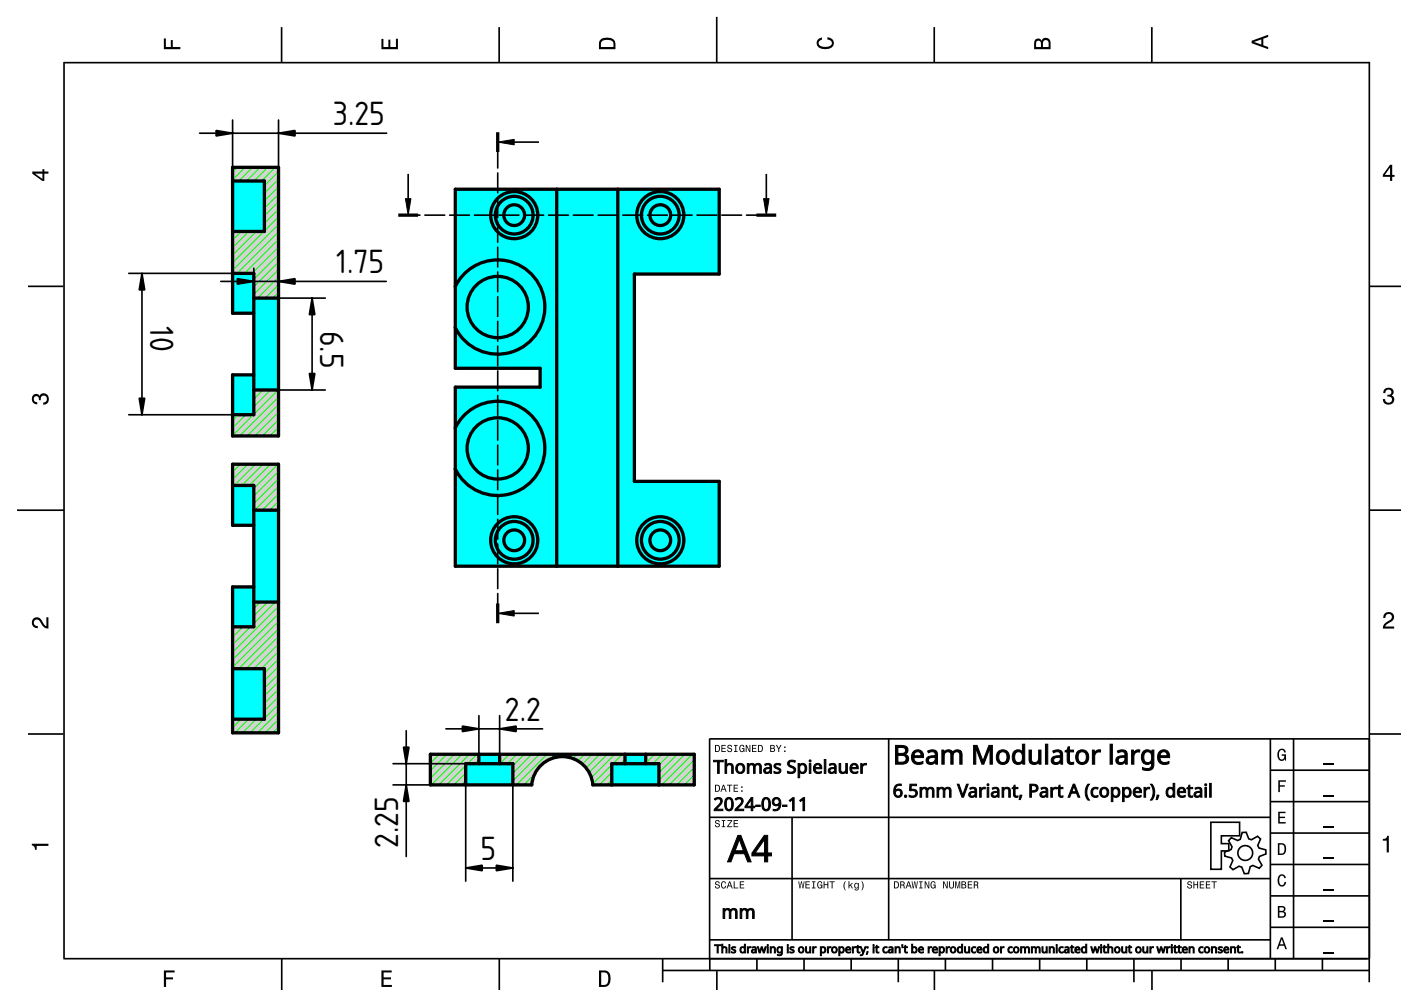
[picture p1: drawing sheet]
<svg xmlns="http://www.w3.org/2000/svg" width="297mm" height="210mm" viewBox="0 0 297 210" stroke-linecap="round" stroke-linejoin="round" font-family="sans-serif">
<defs><g id="words">
<g font-size="6.7">
<text x="70.6" y="26.5">3.25</text>
<text x="71.3" y="57.9">1.75</text>
<text x="31.8" y="69.2" transform="rotate(90 31.8 69.2)">10</text>
<text x="67.9" y="70.1" transform="rotate(90 67.9 70.1)">6.5</text>
<text x="107.1" y="152.8">2.2</text>
<text x="84.4" y="179.8" transform="rotate(-90 84.4 179.8)">2.25</text>
<text x="101.9" y="182.3">5</text>
</g>
</g></defs>
<g fill="none" stroke="#000" stroke-width=".35">
<path d="M13.6 13.3h276.8M13.6 13.1v190M59.7 5.7v7.6M105.8 5.7v7.6M152 3.6v9.7M198.1 5.7v7.6M244.2 5.7v7.6M290.3 13.1v195.2M5.9 60.7h7.5M290.4 60.7h6.7M3.6 108.2h10M290.4 108.2h6.7"/>
<path d="M5.9 155.6h7.5M150.4 156.7h140M150.4 156.7v46.6M188.4 156.6v42.7M269.3 156.6v46.7M274.3 156.6v46.7M290.4 155.6h6.7M150.4 173.3h119M167.9 173.3v26M269.3 176.6h21.1M269.3 170h21.1M269.3 163.3h21.1"/>
<path d="M150.4 199.3h119M150.4 186.3h119M250.4 186.3v13M269.3 196.6h21.1M269.3 189.9h21.1M269.3 183.3h21.1M13.4 203.3h277M59.7 203.3v6.7M105.9 203.3v6.7M140.5 205.8h149.9M140.5 203.3v5M150.5 203.3v2.5"/>
<path d="M152 205.9v4.1M160.5 203.3v2.5M170.5 203.3v2.5M180.5 203.3v2.5M190.5 203.3v5M198.1 205.7v4.3M200.4 203.3v2.5M210.4 203.3v2.5M220.4 203.3v2.5M230.4 203.3v2.5M240.4 203.3v5M244.2 205.7v4.3"/>
<path d="M250.4 203.3v2.5M260.4 203.3v2.5M270.4 203.3v2.5M280.4 203.3v2.5"/>
</g>
<g fill="#000">
<path d="M34.7 8.2h.5v1.8h1v-1.5h.4v1.5h1.6v.4h-3.5z" fill-rule="evenodd"/>
<path d="M80.9 8.3h.4v1.7h1v-1.6h.5v1.6h1.1v-1.8h.5v2.2h-3.5z" fill-rule="evenodd"/>
<path d="M127.4 8.3a2.19 2.19 0 0 0-.4 2.1h3.5v-1.1a1.42 1.42 0 0 0-1.8-1.3zM127.7 8.7a2.14 2.14 0 0 1 2.3 .2l.1 1.1h-2.7l.1-1.1z" fill-rule="evenodd"/>
<path d="M173.4 8.4l.9-.5v.5a.7 .7 0 0 0-.7 .5 .7 .7 0 0 0 .3 .8 1.69 1.69 0 0 0 2.5-.6 .9 .9 0 0 0-1-.7v-.5a1.24 1.24 0 0 1 1.4 1 1.24 1.24 0 0 1-1 1.4 2.22 2.22 0 0 1-2.5-.6l-.2-.6z" fill-rule="evenodd"/>
<path d="M219.5 8.4l-.3 .8v1.2h3.5v-1.3a.98 .98 0 0 0-.7-1.1 .98 .98 0 0 0-1.1 .6 .83 .83 0 0 0-1.4-.2zM219.8 8.8a.54 .54 0 0 1 .6-.1 .54 .54 0 0 1 .3 .6v.7h-1zM221.3 8.7a.62 .62 0 0 1 .7-.2 .62 .62 0 0 1 .3 .7v.8h-1.2z" fill-rule="evenodd"/>
<path d="M265.4 8.6v.6l3.5 1.2v-.4l-1.1-.4v-1.4l1.1-.4v-.4zM265.9 8.9l1.5-.5v1z" fill-rule="evenodd"/>
<path d="M6.8 36.4v.4l2.2 1.6h.4v-1.6h.9v-.4h-.9v-.5h-.4v.5zM7.4 36.8h1.6v1.1z" fill-rule="evenodd"/>
<path d="M294.7 34.9l-1.5 2.1v.5h1.5v.9h.5v-.9h.5v-.4h-.5v-2.2zM294.7 35.5v1.6h-1.1z" fill-rule="evenodd"/>
<path d="M7 83.8a.86 .86 0 0 1 1.4 .1 1.06 1.06 0 0 1 1.3-.5 1.06 1.06 0 0 1 .7 1.2 1.1 1.1 0 0 1-1.2 1.2v-.4a.71 .71 0 0 0 .7-1 .71 .71 0 0 0-1.2-.1l-.1 .6h-.4a.61 .61 0 0 0-.2-.8 .61 .61 0 0 0-.8 .2 .61 .61 0 0 0 .1 .8l.6 .2v.4a1.15 1.15 0 0 1-1.1-.6 1.15 1.15 0 0 1 .2-1.3z" fill-rule="evenodd"/>
<path d="M293.6 82.5a1.08 1.08 0 0 1 1.3-.2 1.08 1.08 0 0 1 .5 1.3l-.3 .2a1.06 1.06 0 0 1 .5 1.3 1.06 1.06 0 0 1-1.2 .7 1.1 1.1 0 0 1-1.2-1.2h.4a.71 .71 0 0 0 1 .8 .71 .71 0 0 0 .1-1.3h-.6v-.4a.61 .61 0 0 0 .8-.3 .61 .61 0 0 0-.2-.8 .61 .61 0 0 0-.8 .2l-.2 .5h-.4z" fill-rule="evenodd"/>
<path d="M7 131.2a1.22 1.22 0 0 1 2 .7l.4 .6 .4 .3v-1.9h.5v2.4a1.8 1.8 0 0 1-1.8-1.4 .71 .71 0 0 0-.8-.5 .71 .71 0 0 0-.5 .8 .71 .71 0 0 0 .8 .5v.5a1.18 1.18 0 0 1-1.2-.7 1.18 1.18 0 0 1 .2-1.3z" fill-rule="evenodd"/>
<path d="M293.6 130.1a1.18 1.18 0 0 1 1.9 .3 1.18 1.18 0 0 1-1 1.6l-.5 .4-.3 .4h1.9v.5h-2.4a1.8 1.8 0 0 1 1.4-1.8 .71 .71 0 0 0 .5-.8 .71 .71 0 0 0-.9-.5 .71 .71 0 0 0-.5 .8h-.4z" fill-rule="evenodd"/>
<path d="M151.6 157.9v1.5h.5a.77 .77 0 0 0 .6-.7 .77 .77 0 0 0-.6-.8zM151.8 158.1a.57 .57 0 0 1 .6 .6 .57 .57 0 0 1-.6 .6zM152.9 157.9v1.5h1v-.1h-.8v-.5h.7v-.2h-.7v-.5h.8v-.2zM154.3 158a.53 .53 0 0 0 0 .7 .53 .53 0 0 0 .6 .1 .32 .32 0 0 1-.2 .5 .32 .32 0 0 1-.3-.4h-.2a.5 .5 0 0 0 .6 .6 .5 .5 0 0 0 .2-.9l-.4-.1a.28 .28 0 0 1-.1-.3 .28 .28 0 0 1 .3-.2 .28 .28 0 0 1 .2 .4h.2a.51 .51 0 0 0-.3-.5 .51 .51 0 0 0-.6 .1zM155.6 157.9v.2h.3v1.2h-.3v.1h.8v-.1h-.3v-1.2h.3v-.2zM156.9 158.1a.81 .81 0 0 0 .5 1.4l.3-.3 .1 .2v-.8h-.5v.2h.3l-.2 .5a.6 .6 0 0 1-.5-.6 .6 .6 0 0 1 .5-.6l.2 .3h.2l-.1-.4a.53 .53 0 0 0-.8 .1zM158.1 157.9v1.5h.2v-1.2l.6 1.2h.2v-1.5h-.2v1.3l-.6-1.3zM159.4 157.9v1.5h1v-.1h-.8v-.5h.7v-.2h-.7v-.5h.8v-.2zM160.7 157.9v1.5h.5a.77 .77 0 0 0 .6-.7 .77 .77 0 0 0-.6-.8zM160.9 158.1a.57 .57 0 0 1 .6 .6 .57 .57 0 0 1-.6 .6zM163.3 157.9v1.5h.6a.42 .42 0 0 0 .4-.3 .42 .42 0 0 0-.2-.5l.2-.2-.1-.4zM163.5 158.1h.3a.23 .23 0 0 1 .3 .3 .23 .23 0 0 1-.3 .2h-.3zM163.5 158.7h.3a.26 .26 0 0 1 .3 .3 .26 .26 0 0 1-.3 .3h-.3zM164.5 157.9l.5 .9v.6h.2v-.6l.5-.9h-.2l-.4 .8-.4-.8zM166.3 159.1v.3h.2v-.3zM166.3 158.3v.3h.2v-.3z" fill-rule="evenodd"/>
<path d="M6.7 178.9h3.6v.5h-2.5v.8h-.4a.77 .77 0 0 0-.7-1z" fill-rule="evenodd"/>
<path d="M151.7 174a.53 .53 0 0 0 0 .6 .53 .53 0 0 0 .6 .2 .32 .32 0 0 1-.2 .5 .32 .32 0 0 1-.3-.4h-.2a.5 .5 0 0 0 .6 .5 .5 .5 0 0 0 .2-.8l-.4-.1a.28 .28 0 0 1-.1-.4 .28 .28 0 0 1 .3-.1 .28 .28 0 0 1 .2 .3h.2a.51 .51 0 0 0-.3-.4 .51 .51 0 0 0-.6 .1zM153 173.9v.2h.3v1.1h-.3v.2h.8v-.2h-.3v-1.1h.3v-.2zM154.2 173.9v.2h.8l-.8 1.3h1v-.2h-.8l.8-1.3zM155.5 173.9v1.5h1v-.2h-.8v-.5h.7v-.2h-.7v-.4h.8v-.2z" fill-rule="evenodd"/>
<path d="M151.6 166.4v1.5h.5a.77 .77 0 0 0 .6-.8 .77 .77 0 0 0-.6-.7zM151.8 166.6a.57 .57 0 0 1 .6 .5 .57 .57 0 0 1-.6 .6zM153.3 166.4l-.6 1.5h.2l.2-.5h.6l.2 .5h.2l-.6-1.5zM153.4 166.6l.2 .7h-.4zM154.1 166.4v.2h.5v1.3h.2v-1.3h.5v-.2zM155.5 166.4v1.5h1v-.2h-.8v-.5h.7v-.2h-.7v-.4h.8v-.2zM157.2 167.6v.3h.2v-.3zM157.2 166.7v.3h.2v-.3z" fill-rule="evenodd"/>
<path d="M271 172.1h1.6v.3h-1.3v.8h1.1v.3h-1.1v.8h1.3v.3h-1.6z" fill-rule="evenodd"/>
<path d="M271 165.4h1.6v.3h-1.2v.8h1v.3h-1v1.1h-.4z" fill-rule="evenodd"/>
<path d="M270.9 178.8v2.5h.9a1.37 1.37 0 0 0 .7-2.2 1.56 1.56 0 0 0-1.6-.3zM271.3 179.1a.98 .98 0 0 1 1.1 .7 .98 .98 0 0 1-.7 1.2h-.4z" fill-rule="evenodd"/>
<path d="M271.1 159.1a.85 .85 0 0 1 .9-.4 .85 .85 0 0 1 .6 .8h-.3l-.1-.2a.49 .49 0 0 0-.4-.3 .49 .49 0 0 0-.5 .3 1.2 1.2 0 0 0 .5 1.7 .66 .66 0 0 0 .5-.8h-.5v-.3h.9v1.4h-.2l-.1-.4-.3 .4a.85 .85 0 0 1-1.2-.7v-1.1z" fill-rule="evenodd"/>
<path d="M151.7 187a.53 .53 0 0 0 0 .6 .53 .53 0 0 0 .6 .2 .32 .32 0 0 1-.2 .5 .32 .32 0 0 1-.3-.4h-.2a.5 .5 0 0 0 .6 .5 .5 .5 0 0 0 .2-.8l-.4-.1a.28 .28 0 0 1-.1-.4 .28 .28 0 0 1 .3-.1 .28 .28 0 0 1 .2 .3h.2a.51 .51 0 0 0-.3-.4 .51 .51 0 0 0-.6 .1zM153 187l-.1 .3a.67 .67 0 0 0 0 .8 .67 .67 0 0 0 .9 .2l.2-.5h-.3l-.2 .4a.6 .6 0 0 1-.4-.6 .6 .6 0 0 1 .4-.6l.2 .3h.2l-.1-.3a.5 .5 0 0 0-.8 0zM154.6 186.9l-.6 1.5h.2l.2-.5h.6l.2 .5h.2l-.6-1.5zM154.7 187.1l.2 .6h-.4zM155.6 186.9v1.5h.9v-.2h-.7v-1.3zM156.8 186.9v1.5h1v-.2h-.8v-.5h.7v-.2h-.7v-.4h.8v-.2z" fill-rule="evenodd"/>
<path d="M169.3 186.9l.2 1.5h.2l.2-1.3 .2 1.3h.2l.3-1.5h-.2l-.2 1.2-.2-1.2h-.2l-.2 1.2-.2-1.2zM170.8 186.9v1.5h.9v-.2h-.7v-.5h.6v-.2h-.6v-.5h.7v-.1zM172.1 186.9v.1h.3v1.2h-.3v.2h.8v-.2h-.3v-1.2h.3v-.1zM173.4 187a.81 .81 0 0 0 .5 1.4l.3-.2 .2 .2v-.8h-.6v.1h.4l-.2 .5a.6 .6 0 0 1-.5-.6 .6 .6 0 0 1 .4-.6l.2 .3h.2l-.1-.3a.53 .53 0 0 0-.8 0zM174.6 186.9v1.5h.2v-.7h.6v.7h.2v-1.5h-.2v.6h-.6v-.6zM175.9 186.9v.1h.4v1.4h.2v-1.4h.5v-.1zM179.2 186.8a1.35 1.35 0 0 0 .1 2 1.84 1.84 0 0 1 0-2zM179.9 186.8v1.6h.2v-.4l.2-.2 .3 .6h.2l-.4-.8 .5-.4h-.3l-.5 .5v-.9zM181.2 187.3a.59 .59 0 0 0-.1 .7 .59 .59 0 0 0 .6 .4l.2-.2a.31 .31 0 0 1-.1 .4 .31 .31 0 0 1-.5-.1h-.1a.47 .47 0 0 0 .5 .3 .47 .47 0 0 0 .4-.5v-1.1h-.2v.2l-.3-.2zM181.4 187.4h.1a.42 .42 0 0 1 .4 .4 .42 .42 0 0 1-.4 .4l-.2-.2zM182.6 186.8a1.85 1.85 0 0 1 0 2 1.22 1.22 0 0 0 0-2z" fill-rule="evenodd"/>
<path d="M189.5 186.9v1.5h.5a.77 .77 0 0 0 .6-.8 .77 .77 0 0 0-.6-.7zM189.7 187a.57 .57 0 0 1 .7 .6 .57 .57 0 0 1-.7 .6zM190.9 186.9v1.5h.2v-.7a.45 .45 0 0 1 .5 .1 .45 .45 0 0 1 0 .6l.3-.1-.3-.7a.41 .41 0 0 0 .2-.5 .41 .41 0 0 0-.4-.2zM191.1 187h.2a.26 .26 0 0 1 .3 .3 .26 .26 0 0 1-.3 .2h-.2zM192.5 186.9l-.5 1.5h.2l.1-.5h.6l.2 .5h.2l-.5-1.5zM192.6 187.1l.3 .6h-.5zM193.3 186.9l.2 1.5h.2l.2-1.3 .3 1.3h.1l.3-1.5h-.2l-.2 1.2-.2-1.2h-.2l-.2 1.2-.1-1.2zM194.9 186.9v.1h.2v1.2h-.2v.2h.7v-.2h-.3v-1.2h.3v-.1zM196.1 186.9v1.5h.1v-1.3l.6 1.3h.2v-1.5h-.1v1.2l-.6-1.2zM197.4 187a.81 .81 0 0 0 .6 1.4l.2-.2 .2 .2v-.8h-.6v.1h.4l-.2 .5a.6 .6 0 0 1-.5-.6 .6 .6 0 0 1 .5-.6l.1 .3h.3l-.2-.3a.53 .53 0 0 0-.8 0zM199.9 186.9v1.5h.2v-1.3l.6 1.3h.2v-1.5h-.1v1.2l-.6-1.2zM201.2 186.9v.9a.52 .52 0 0 0 .5 .6 .52 .52 0 0 0 .6-.6v-.9h-.2v.9a.33 .33 0 0 1-.4 .4 .33 .33 0 0 1-.3-.4v-.9zM202.5 186.9v1.5h.2v-1.4l.2 1.4h.2l.3-1.4v1.4h.2v-1.5h-.3l-.3 1.3-.2-1.3zM203.8 186.9v1.5h.6a.42 .42 0 0 0 .5-.3 .42 .42 0 0 0-.3-.5l.2-.3-.1-.3zM204 187h.4a.23 .23 0 0 1 .2 .3 .23 .23 0 0 1-.3 .2h-.3zM204 187.7h.4a.26 .26 0 0 1 .3 .2 .26 .26 0 0 1-.3 .3h-.4zM205.2 186.9v1.5h.9v-.2h-.7v-.5h.7v-.2h-.7v-.5h.7v-.1zM206.5 186.9v1.5h.2v-.7a.45 .45 0 0 1 .5 .1 .45 .45 0 0 1 0 .6l.3-.1-.3-.7a.41 .41 0 0 0 .2-.5 .41 .41 0 0 0-.4-.2zM206.7 187h.2a.25 .25 0 0 1 .3 .3 .25 .25 0 0 1-.3 .2h-.2z" fill-rule="evenodd"/>
<path d="M251.9 187a.53 .53 0 0 0 0 .6 .53 .53 0 0 0 .6 .2 .32 .32 0 0 1-.3 .5 .32 .32 0 0 1-.3-.4h-.2a.5 .5 0 0 0 .7 .5 .5 .5 0 0 0 .1-.8l-.4-.1a.28 .28 0 0 1-.1-.4 .28 .28 0 0 1 .4-.1 .28 .28 0 0 1 .1 .3h.2a.51 .51 0 0 0-.3-.4 .51 .51 0 0 0-.5 .1zM253 186.9v1.5h.2v-.7h.6v.7h.2v-1.5h-.2v.6h-.6v-.6zM254.4 186.9v1.5h.9v-.2h-.7v-.5h.6v-.2h-.6v-.4h.7v-.2zM255.7 186.9v1.5h.9v-.2h-.7v-.5h.6v-.2h-.6v-.4h.7v-.2zM256.9 186.9v.2h.4v1.3h.2v-1.3h.5v-.2z" fill-rule="evenodd"/>
<path d="M270.9 192.1v2.5h1a.7 .7 0 0 0 .7-.5 .7 .7 0 0 0-.4-.9 .61 .61 0 0 0 .3-.7 .61 .61 0 0 0-.7-.4zM271.3 192.4h.5a.38 .38 0 0 1 .4 .4 .38 .38 0 0 1-.4 .3h-.5zM271.3 193.4h.5a.44 .44 0 0 1 .5 .4 .44 .44 0 0 1-.5 .5h-.5z" fill-rule="evenodd"/>
<path d="M271.1 185.7a.85 .85 0 0 1 1-.3 .85 .85 0 0 1 .5 .8h-.3l-.1-.2a.47 .47 0 0 0-.4-.3 .47 .47 0 0 0-.4 .2 1.21 1.21 0 0 0 .4 1.8 .64 .64 0 0 0 .5-.7h.4a.89 .89 0 0 1-.8 1 .89 .89 0 0 1-1-.8v-1.1z" fill-rule="evenodd"/>
<path d="M293.2 177.9a.77 .77 0 0 0 .9-.7h.4v3.5h-.5v-2.5h-.8z" fill-rule="evenodd"/>
<path d="M34.7 205.8h2.3v.4h-1.8v1h1.5v.4h-1.5v1.7h-.5z" fill-rule="evenodd"/>
<path d="M80.9 205.8h2.1v.4h-1.7v1h1.6v.4h-1.6v1.2h1.8v.5h-2.2z" fill-rule="evenodd"/>
<path d="M127 205.8v3.5h1.2a1.42 1.42 0 0 0 1.3-1.8 1.38 1.38 0 0 0-1.3-1.7zM127.5 206.2l1 .1a1.89 1.89 0 0 1 0 2.5h-1z" fill-rule="evenodd"/>
<path d="M271.6 198.8l-.9 2.5h.3l.3-.8h1l.2 .8h.4l-1-2.5zM271.8 199.1l.3 1.1h-.7z" fill-rule="evenodd"/>
</g>
<path d="M280.7 175.3h2.1M280.7 168.7h2.1M280.7 162h2.1M280.7 195.3h2.1M280.7 188.6h2.1M280.7 182h2.1M280.7 202h2.1" fill="none" stroke="#000" stroke-width=".25"/>
<g fill="#000" stroke="#000" stroke-width=".21">
<path d="M189.9 158h1.1a1.1 1.1 0 0 1 1.2 .3 1.1 1.1 0 0 1 .2 1.1l-.6 .5a1.09 1.09 0 0 1 .9 1.3 1.09 1.09 0 0 1-1.4 .8h-1.4zM190.4 158.5v1.2h.7a.68 .68 0 0 0 .9-.7 .68 .68 0 0 0-1-.5zM190.4 160.2v1.4h.8a.75 .75 0 0 0 .9-.7 .75 .75 0 0 0-1-.7zM193.7 159.3a1.29 1.29 0 0 1 1.6-.1 1.29 1.29 0 0 1 .5 1.4h-2a1.12 1.12 0 0 0 1.7 .9h.2v.4a1.63 1.63 0 0 1-2.2-.4 1.63 1.63 0 0 1 .2-2.2zM194 159.6l-.2 .6h1.5a.74 .74 0 0 0-.4-.8 .74 .74 0 0 0-.9 .2zM196.7 159.2a1.65 1.65 0 0 1 2 .2l.1 2.6h-.4l-.1-.4a1.09 1.09 0 0 1-1.1 .5 1.09 1.09 0 0 1-.8-.9l.1-.5 .4-.3 1.4-.2a.82 .82 0 0 0-.5-.8 .82 .82 0 0 0-1 .2zM197 160.9a.65 .65 0 0 0 .3 .8 .65 .65 0 0 0 .9-.4l.1-.7-1 .1zM199.7 159h.4l.1 .4a1.13 1.13 0 0 1 1.8 .1 1.06 1.06 0 0 1 1.2-.5 1.06 1.06 0 0 1 .8 1.1v1.9h-.5v-1.9a.73 .73 0 0 0-.9-.7 .73 .73 0 0 0-.5 1v1.6h-.5v-1.9a.74 .74 0 0 0-.9-.7 .74 .74 0 0 0-.5 1.1v1.5h-.5zM206.4 158h.8l1.2 3.3 1.3-3.3h.7v4h-.5v-3.5l-1.3 3.5h-.4l-1.3-3.5v3.5h-.5zM211.6 159.4a1.51 1.51 0 0 1 2.4 .9 1.51 1.51 0 0 1-1.9 1.7 1.69 1.69 0 0 1-.5-2.6zM212.1 159.5a1.41 1.41 0 0 0 .2 2.1 1.16 1.16 0 0 0 1.2-.6 1.16 1.16 0 0 0-.2-1.3l-.4-.3zM215 159.4a1.24 1.24 0 0 1 1.8 0v-1.6h.5v4.2h-.4l-.1-.4a1.25 1.25 0 0 1-1.5 .3 1.25 1.25 0 0 1-.7-1.4l.1-.6zM215.5 159.5a1.48 1.48 0 0 0 .2 2.1 .87 .87 0 0 0 .9-.2 .87 .87 0 0 0 .2-.9 .87 .87 0 0 0-.3-.9 .87 .87 0 0 0-1-.1zM218.2 159h.5v2a.8 .8 0 0 0 1 .6 .8 .8 0 0 0 .5-1v-1.6h.5v3h-.4l-.1-.4a1.15 1.15 0 0 1-1.2 .4 1.15 1.15 0 0 1-.8-1zM221.7 157.8h.4v4.2h-.4zM223.2 159.2a1.65 1.65 0 0 1 2 .2l.1 2.6h-.4l-.1-.4a1.09 1.09 0 0 1-1.1 .5 1.09 1.09 0 0 1-.8-.9l.1-.5 .4-.3 1.4-.2a.82 .82 0 0 0-.5-.8 .82 .82 0 0 0-.9 .2zM223.5 160.9a.65 .65 0 0 0 .4 .8 .65 .65 0 0 0 .8-.4l.1-.7-1 .1zM226.5 158.4h.3v.6h.8v.4h-.8v1.7a.56 .56 0 0 0 .2 .6 .56 .56 0 0 0 .6-.1l-.1 .4a.91 .91 0 0 1-1.2-.8v-1.8h-.5v-.2l.5-.2zM228.4 159.4a1.51 1.51 0 0 1 2.5 .9 1.51 1.51 0 0 1-2 1.7 1.69 1.69 0 0 1-.5-2.6zM228.9 159.5a1.41 1.41 0 0 0 .3 2.1 1.16 1.16 0 0 0 1.1-.6 1.16 1.16 0 0 0-.2-1.3l-.4-.3zM231.6 159h.4l.1 .6a1.11 1.11 0 0 1 1.2-.6v.5l-.2-.1a.9 .9 0 0 0-1 1v1.6h-.5zM235.4 157.8h.4v4.2h-.4zM236.9 159.2a1.65 1.65 0 0 1 2 .2l.1 2.6h-.4l-.1-.4a1.09 1.09 0 0 1-1.1 .5 1.09 1.09 0 0 1-.8-.9l.1-.5 .4-.3 1.4-.2a.82 .82 0 0 0-.5-.8 .82 .82 0 0 0-.9 .2zM237.2 160.9a.65 .65 0 0 0 .4 .8 .65 .65 0 0 0 .8-.4l.1-.7-1 .1zM239.9 159h.4l.1 .6a1.11 1.11 0 0 1 1.3-.6l-.1 .5-.2-.1a.9 .9 0 0 0-1 1v1.6h-.5zM242.5 159.2a1.23 1.23 0 0 1 1.7 .2l.1-.4h.3v3.1a1.33 1.33 0 0 1-1.9 1.2l-.5-.1v-.5a1.29 1.29 0 0 0 1.9-.3l.1-.8a1.25 1.25 0 0 1-1.5 .3 1.25 1.25 0 0 1-.7-1.4l.1-.6zM242.9 159.5a1.47 1.47 0 0 0 .2 2.1 .87 .87 0 0 0 .9-.2 .87 .87 0 0 0 .2-.9 .87 .87 0 0 0-.3-.9 .87 .87 0 0 0-1-.1zM245.9 159.3a1.29 1.29 0 0 1 1.5-.1 1.29 1.29 0 0 1 .6 1.4h-2.1a1.12 1.12 0 0 0 1.8 .9h.1v.4a1.63 1.63 0 0 1-2.1-.4 1.63 1.63 0 0 1 .2-2.2zM246.2 159.6l-.3 .6h1.6a.74 .74 0 0 0-.4-.8 .74 .74 0 0 0-.9 .2z"/>
<path d="M151.3 161.2h2v.3h-.8v2.5h-.4v-2.5h-.8zM153.7 161h.4l-.1 1.2a.79 .79 0 0 1 .9-.3 .79 .79 0 0 1 .6 .7v1.4h-.4v-1.4a.55 .55 0 0 0-.7-.4 .55 .55 0 0 0-.3 .7v1.1h-.4zM156.2 162.1a1.02 1.02 0 0 1 1.5 .1 1.02 1.02 0 0 1-.1 1.4 1.02 1.02 0 0 1-1.4 .1l-.2-.8zM156.6 162.2a.76 .76 0 0 0-.2 1.1 .76 .76 0 0 0 1 .2 .77 .77 0 0 0 .1-1 .77 .77 0 0 0-.9-.3zM158.4 161.9h.3l.1 .3a.78 .78 0 0 1 1.3 0 .73 .73 0 0 1 .8-.3 .73 .73 0 0 1 .5 .7v1.4h-.3v-1.4a.51 .51 0 0 0-.6-.4 .51 .51 0 0 0-.4 .6v1.2h-.3v-1.4a.51 .51 0 0 0-.7-.4 .51 .51 0 0 0-.3 .7v1.1h-.4zM162.1 162a.87 .87 0 0 1 1.5 .6v1.4h-.3v-.3a.71 .71 0 0 1-1 .3 .71 .71 0 0 1-.3-.9 .71 .71 0 0 1 .9-.4h.4a.57 .57 0 0 0-.4-.6 .57 .57 0 0 0-.7 .2zM162.4 163.1a.46 .46 0 0 0 .3 .7 .46 .46 0 0 0 .5-.5l.1-.3zM164.2 162.1a1.26 1.26 0 0 1 1.3-.1l-.1 .3a.64 .64 0 0 0-1 .2l.2 .1a.8 .8 0 0 1 .9 1.1 1.3 1.3 0 0 1-1.4 .2v-.3a.73 .73 0 0 0 1.1-.2l-.1-.2a.98 .98 0 0 1-1-1zM167.2 161.4a1.49 1.49 0 0 1 1.4-.1l-.1 .3a.72 .72 0 0 0-1.1 .4l.3 .4a.86 .86 0 0 1 1 .9 .86 .86 0 0 1-1.2 .7l-.5-.1v-.4a.82 .82 0 0 0 1.3-.4l-.2-.2a1.12 1.12 0 0 1-1.1-1.2zM169.2 161.9h.3v.3a.86 .86 0 0 1 1.1-.3 .86 .86 0 0 1 .4 1 .88 .88 0 0 1-.4 1 .88 .88 0 0 1-1.1-.2v1.2h-.3zM169.7 162.3a.91 .91 0 0 0 .4 1.4 .84 .84 0 0 0 .6-.8 .84 .84 0 0 0-.6-.8zM171.5 161.3a.25 .25 0 0 1 .5 0 .25 .25 0 0 1-.5 0zM171.6 161.9h.3v2.1h-.3zM172.8 162.1a.89 .89 0 0 1 1.1-.1 .89 .89 0 0 1 .3 1h-1.4a.8 .8 0 0 0 .5 .7 .8 .8 0 0 0 .8-.1v.3a1.13 1.13 0 0 1-1.5-.3 1.13 1.13 0 0 1 .2-1.5zM173 162.3l-.2 .4h1.1a.51 .51 0 0 0-.3-.5 .51 .51 0 0 0-.6 .1zM174.8 161h.3v3h-.3zM175.8 162a.87 .87 0 0 1 1.5 .6v1.4h-.3v-.3a.71 .71 0 0 1-1 .3 .71 .71 0 0 1-.3-.9 .71 .71 0 0 1 .9-.4h.4a.57 .57 0 0 0-.4-.6 .57 .57 0 0 0-.7 .2zM176.1 163.1a.46 .46 0 0 0 .3 .7 .46 .46 0 0 0 .5-.5v-.3zM177.9 161.9h.3v1.3a.55 .55 0 0 0 .7 .5 .55 .55 0 0 0 .4-.7v-1.1h.4v2.1h-.3l-.1-.3a.8 .8 0 0 1-.8 .3 .8 .8 0 0 1-.6-.7zM180.5 162.1a.89 .89 0 0 1 1.1-.1 .89 .89 0 0 1 .4 1h-1.4a.8 .8 0 0 0 .4 .7 .8 .8 0 0 0 .9-.1v.3a1.13 1.13 0 0 1-1.5-.3 1.13 1.13 0 0 1 .1-1.5zM180.7 162.3l-.1 .4h1a.51 .51 0 0 0-.3-.5 .51 .51 0 0 0-.6 .1zM182.5 161.9h.3v.4a.76 .76 0 0 1 .9-.4l-.1 .3a.63 .63 0 0 0-.8 .7v1.1h-.3z"/>
<path d="M151.5 169.4a.93 .93 0 0 1 1.4-.1 .93 .93 0 0 1-.2 1.4l-.8 .9h1.4v.3h-1.9v-.3l.7-.7a.92 .92 0 0 0 .4-1.5h-.4l-.5 .2zM154 169.2a.92 .92 0 0 1 1.1 0 .92 .92 0 0 1 .4 1 1.25 1.25 0 0 1-.9 1.7 1.4 1.4 0 0 1-.9-1.9zM154.2 169.5a1.97 1.97 0 0 0 .2 2.1h.3a1.75 1.75 0 0 0 0-2.2zM155.9 169.4a.93 .93 0 0 1 1.4-.1 .93 .93 0 0 1-.2 1.4l-.8 .9h1.4v.3h-1.9v-.3l.8-.7a.92 .92 0 0 0 .3-1.5h-.4l-.4 .2zM159.3 169.1h.3v1.9h.4v.3h-.4v.6h-.3v-.6h-1.3v-.3zM159.3 169.5l-1 1.5h1zM160.2 170.7h1v.3h-1zM161.9 169.2a.92 .92 0 0 1 1 0 .92 .92 0 0 1 .4 1 1.25 1.25 0 0 1-.9 1.7 1.4 1.4 0 0 1-.8-1.9zM162.1 169.5a1.97 1.97 0 0 0 .1 2.1h.4a1.75 1.75 0 0 0 0-2.2zM164 169.3a1.01 1.01 0 0 1 1.2 0 1.01 1.01 0 0 1 .3 1.2 1.25 1.25 0 0 1-1.6 1.4v-.3a.92 .92 0 0 0 1.3-1.1 .86 .86 0 0 1-1.3 .1 .86 .86 0 0 1 .1-1.3zM164 170a.61 .61 0 0 0 1.2 0 .61 .61 0 0 0-1.2 0zM165.9 170.7h.9v.3h-.9zM167.3 169.7l.8-.6h.3v2.8h-.4l.1-2.4-.6 .4zM169.6 169.7l.7-.6h.3v2.8h-.4l.1-2.4-.6 .4z"/>
<path d="M189.8 166.6l.7-.4 .6 .1v.3l-.2-.1a.91 .91 0 0 0-1.1 1.1 .87 .87 0 0 1 1.3 0 .87 .87 0 0 1 0 1.2 .87 .87 0 0 1-1.2 .1 1.88 1.88 0 0 1-.1-2.3zM189.8 168.2a.61 .61 0 0 0 1.2 0 .61 .61 0 0 0-1.2 0zM191.8 168.8a.25 .25 0 0 1 .5 0 .25 .25 0 0 1-.5 0zM192.9 166.3h1.4v.3h-1.1v.8a.93 .93 0 0 1 1.3 .7 .93 .93 0 0 1-1.2 1l-.5-.2v-.3a.81 .81 0 0 0 .8 .2 .81 .81 0 0 0 .5-.8 .87 .87 0 0 0-1.1-.3l-.2-.1zM195.1 167h.2l.1 .2a.78 .78 0 0 1 1.3 .1 .73 .73 0 0 1 .8-.4 .73 .73 0 0 1 .5 .8v1.3h-.3v-1.3a.51 .51 0 0 0-.6-.5 .51 .51 0 0 0-.4 .7v1.1h-.3v-1.3a.51 .51 0 0 0-.7-.5 .51 .51 0 0 0-.3 .8v1h-.3zM198.7 167h.2l.1 .2a.78 .78 0 0 1 1.3 .1 .73 .73 0 0 1 .8-.4 .73 .73 0 0 1 .5 .8v1.3h-.3v-1.3a.51 .51 0 0 0-.6-.5 .51 .51 0 0 0-.4 .7v1.1h-.3v-1.3a.51 .51 0 0 0-.7-.5 .51 .51 0 0 0-.3 .8v1h-.3zM203 166.3h.3l.8 2.3 .8-2.3h.4l-1 2.7h-.4zM205.6 167.1a.87 .87 0 0 1 1.5 .5v1.4h-.3l-.1-.3a.71 .71 0 0 1-.9 .4 .71 .71 0 0 1-.4-.9 .71 .71 0 0 1 1-.4h.3a.57 .57 0 0 0-.3-.6 .57 .57 0 0 0-.7 .2zM205.9 168.2a.46 .46 0 0 0 .2 .7 .46 .46 0 0 0 .6-.5v-.4zM207.7 167h.3v.3a.76 .76 0 0 1 .9-.4l-.1 .3a.63 .63 0 0 0-.8 .7v1.1h-.3zM209.2 166.4a.25 .25 0 0 1 .5 0 .25 .25 0 0 1-.5 0zM209.3 167h.3v2h-.3zM210.4 167.1a.87 .87 0 0 1 1.4 .5v1.4h-.2l-.1-.3a.71 .71 0 0 1-.9 .4 .71 .71 0 0 1-.4-.9 .71 .71 0 0 1 .9-.4h.4a.57 .57 0 0 0-.4-.6 .57 .57 0 0 0-.6 .2zM210.6 168.2a.46 .46 0 0 0 .3 .7 .46 .46 0 0 0 .6-.5v-.4zM212.5 167h.2l.1 .2a.79 .79 0 0 1 .9-.2 .79 .79 0 0 1 .5 .7v1.3h-.3v-1.3a.55 .55 0 0 0-.7-.5 .55 .55 0 0 0-.4 .8v1h-.3zM215 166.5h.2v.5h.6v.2h-.6v1.2a.42 .42 0 0 0 .6 .3v.3a.64 .64 0 0 1-.9-.6v-1.2h-.3v-.1l.3-.2zM216.3 168.6h.4l-.4 .9h-.2zM218.3 166.3h.8a.87 .87 0 0 1 1 .9 .87 .87 0 0 1-1.1 .8h-.3v1h-.4zM218.7 166.6v1.1a.68 .68 0 0 0 .8-.1 .68 .68 0 0 0 .2-.8l-.4-.2zM220.7 167.1a.87 .87 0 0 1 1.5 .5v1.4h-.3l-.1-.3a.71 .71 0 0 1-.9 .4 .71 .71 0 0 1-.4-.9 .71 .71 0 0 1 1-.4h.3a.57 .57 0 0 0-.3-.6 .57 .57 0 0 0-.7 .2zM221 168.2a.46 .46 0 0 0 .2 .7 .46 .46 0 0 0 .6-.5v-.4zM222.8 167h.3v.3a.76 .76 0 0 1 .9-.4l-.1 .3a.63 .63 0 0 0-.8 .7v1.1h-.3zM224.6 166.5h.2v.5h.6v.2h-.6v1.2a.42 .42 0 0 0 .6 .3l-.1 .3a.64 .64 0 0 1-.9-.6v-1.2h-.3v-.1l.3-.2zM227.5 166.3h.4l1 2.7h-.3l-.4-.8h-1.1l-.3 .8h-.3zM227.7 166.6l-.4 1.3h.8zM230.7 166.3h.3a2.89 2.89 0 0 0 0 3.3 .99 .99 0 0 1-.9-1 2.79 2.79 0 0 1 .6-2.3zM231.6 167.1l1-.2 .2 .1-.1 .3a.76 .76 0 0 0-1.1 .7 .76 .76 0 0 0 1.2 .7v.3a1.09 1.09 0 0 1-1.4-.4 1.09 1.09 0 0 1 .2-1.5zM233.4 167.2a1.02 1.02 0 0 1 1.4 .1 1.02 1.02 0 0 1 0 1.4 1.02 1.02 0 0 1-1.4 0l-.2-.7zM233.8 167.3a.76 .76 0 0 0-.3 1 .76 .76 0 0 0 1.1 .3 .77 .77 0 0 0 .1-1 .77 .77 0 0 0-.9-.3zM235.6 167h.3v.2a.86 .86 0 0 1 1.1-.2 .86 .86 0 0 1 .5 1 .88 .88 0 0 1-.5 1 .88 .88 0 0 1-1.1-.2l.1 1.2h-.4zM236.1 167.4a.91 .91 0 0 0 .4 1.4 .84 .84 0 0 0 .6-.8 .84 .84 0 0 0-.6-.8zM238 167h.3v.2a.86 .86 0 0 1 1.1-.2 .86 .86 0 0 1 .4 1 .88 .88 0 0 1-.4 1 .88 .88 0 0 1-1.1-.2v1.2h-.3zM238.5 167.4a.91 .91 0 0 0 .4 1.4 .84 .84 0 0 0 .6-.8 .84 .84 0 0 0-.6-.8zM240.6 167.1a.89 .89 0 0 1 1-.1 .89 .89 0 0 1 .4 1.1h-1.4a.8 .8 0 0 0 .5 .7 .8 .8 0 0 0 .8-.2v.3a1.13 1.13 0 0 1-1.5-.2 1.13 1.13 0 0 1 .2-1.6zM240.8 167.4l-.2 .4h1.1a.51 .51 0 0 0-.3-.6 .51 .51 0 0 0-.6 .2zM242.5 167h.3l.1 .3a.76 .76 0 0 1 .9-.4l-.1 .3a.63 .63 0 0 0-.8 .7v1.1h-.4zM243.9 166.3a1.01 1.01 0 0 1 .9 1.1 2.72 2.72 0 0 1-.5 2.2h-.4a2.89 2.89 0 0 0 0-3.3zM245.3 168.6h.4l-.3 .9h-.3zM247.5 167.2a.85 .85 0 0 1 1.2 0v-1.1h.4v2.9h-.3l-.1-.2a.87 .87 0 0 1-1 .2 .87 .87 0 0 1-.5-1zM247.8 167.3a.79 .79 0 0 0-.2 1 .79 .79 0 0 0 .9 .4 1.04 1.04 0 0 0-.2-1.5zM249.9 167.1a.89 .89 0 0 1 1.1-.1 .89 .89 0 0 1 .4 1.1h-1.4a.8 .8 0 0 0 .4 .7 .8 .8 0 0 0 .9-.2v.3a1.13 1.13 0 0 1-1.5-.2 1.13 1.13 0 0 1 .1-1.6zM250.1 167.4l-.1 .4h1a.51 .51 0 0 0-.3-.6 .51 .51 0 0 0-.6 .2zM252.1 166.5h.2v.5h.6v.2h-.6v1.2a.42 .42 0 0 0 .6 .3l-.1 .3a.64 .64 0 0 1-.9-.6v-1.2h-.3v-.1l.3-.2zM253.4 167.1a.87 .87 0 0 1 1.4 .5v1.4h-.2l-.1-.3a.71 .71 0 0 1-.9 .4 .71 .71 0 0 1-.4-.9 .71 .71 0 0 1 .9-.4h.4a.57 .57 0 0 0-.3-.6 .57 .57 0 0 0-.7 .2zM253.6 168.2a.46 .46 0 0 0 .3 .7 .46 .46 0 0 0 .6-.5v-.4zM255.4 166.4a.21 .21 0 0 1 .4 0 .21 .21 0 0 1-.4 0zM255.5 167h.3v2h-.3zM256.5 166.1h.3v2.9h-.3z"/>
<path d="M153.3 192.6h.3v.3a.78 .78 0 0 1 1.3 .1 .73 .73 0 0 1 .9-.4 .73 .73 0 0 1 .5 .8v1.3h-.4v-1.3a.51 .51 0 0 0-.6-.5 .51 .51 0 0 0-.3 .7v1.1h-.4v-1.3a.51 .51 0 0 0-.6-.5 .51 .51 0 0 0-.3 .7v1.1h-.4zM156.9 192.6h.3l.1 .3a.78 .78 0 0 1 1.2 .1 .73 .73 0 0 1 .9-.4 .73 .73 0 0 1 .5 .8v1.3h-.3v-1.3a.51 .51 0 0 0-.6-.5 .51 .51 0 0 0-.4 .7v1.1h-.4v-1.3a.51 .51 0 0 0-.6-.5 .51 .51 0 0 0-.3 .7v1.1h-.4z"/>
<path d="M156.4 177.1h.7l2.1 5.6h-.7l-.7-1.7h-2.2l-.6 1.7h-.7zM156.7 177.9l-.8 2.5h1.7zM162 177.1h.8v3.7h.8v.7h-.8v1.2h-.7v-1.2h-2.7v-.6zM162.1 177.9l-2 2.9h2z"/>
<path d="M151.5 200.3h1.3v.2h-.5v1.5h-.3v-1.5h-.5zM153 200.2h.3l-.1 .7a.5 .5 0 0 1 .6-.2 .5 .5 0 0 1 .3 .5v.8h-.2v-1l-.3-.1-.3 .1v1h-.3zM154.5 200.4a.15 .15 0 0 1 .3 0 .15 .15 0 0 1-.3 0zM154.5 200.7h.3v1.3h-.3zM155.2 200.8h.8l-.1 .2-.2-.1a.25 .25 0 0 0-.3 0 .25 .25 0 0 0-.1 .2l.2 .2a.46 .46 0 0 1 .5 .5 .46 .46 0 0 1-.7 .2h-.2l.1-.2a.35 .35 0 0 0 .3 .1 .35 .35 0 0 0 .3-.3l-.2-.1a.43 .43 0 0 1-.4-.2 .43 .43 0 0 1 0-.5zM157 200.9a.54 .54 0 0 1 .8 0v-.7h.2v1.8h-.1l-.1-.1a.61 .61 0 0 1-.8 0 .61 .61 0 0 1-.1-.9zM157.2 201a.46 .46 0 0 0-.1 .7 .46 .46 0 0 0 .6 .1 .47 .47 0 0 0 .1-.6 .47 .47 0 0 0-.6-.2zM158.4 200.7h.2l.1 .3 .2-.3h.3v.2l-.5 .2v.9h-.3zM159.4 200.8a.57 .57 0 0 1 1 .4v.8l-.2-.1a.45 .45 0 0 1-.6 .2 .45 .45 0 0 1-.3-.6 .45 .45 0 0 1 .6-.2h.3a.36 .36 0 0 0-.3-.4 .36 .36 0 0 0-.4 .1zM159.6 201.5l-.1 .2a.34 .34 0 0 0 .5 .2 .34 .34 0 0 0 .1-.5zM160.6 200.7h.2l.3 1.1 .3-1.1h.2l.3 1.1 .3-1.1h.2l-.3 1.3h-.3l-.3-1-.3 1h-.3zM162.6 200.4a.15 .15 0 0 1 .3 0 .15 .15 0 0 1-.3 0zM162.7 200.7h.2v1.3h-.2zM163.3 200.7h.2v.2a.5 .5 0 0 1 .5-.2 .5 .5 0 0 1 .4 .5v.8h-.2l-.1-1-.2-.1-.3 .1-.1 1h-.2zM164.9 200.9a.53 .53 0 0 1 .8 0v-.2h.2v1.4a.64 .64 0 0 1-.4 .5 .64 .64 0 0 1-.7-.1v-.2a.49 .49 0 0 0 .6 .2 .49 .49 0 0 0 .3-.6 .63 .63 0 0 1-.9-.1 .63 .63 0 0 1 .1-.9zM164.9 201.3a.45 .45 0 0 0 .9 0 .45 .45 0 0 0-.9 0zM166.9 200.4a.15 .15 0 0 1 .3 0 .15 .15 0 0 1-.3 0zM166.9 200.7h.2v1.3h-.2zM167.6 200.8h.8l-.1 .2-.2-.1a.25 .25 0 0 0-.3 0 .25 .25 0 0 0-.1 .2l.2 .2a.46 .46 0 0 1 .5 .5 .46 .46 0 0 1-.8 .2h-.1v-.2a.35 .35 0 0 0 .4 .1 .35 .35 0 0 0 .3-.3l-.2-.1a.43 .43 0 0 1-.4-.2 .43 .43 0 0 1 0-.5zM169.2 201.4a.65 .65 0 0 1 1.3 0 .65 .65 0 0 1-1.3 0zM169.6 201a.44 .44 0 0 0-.1 .7 .44 .44 0 0 0 .7-.1v-.6l-.3-.1zM170.8 200.7h.2v1.1l.3 .1 .3-.1 .1-1.1h.2v1.3h-.2v-.1a.5 .5 0 0 1-.6 .1 .5 .5 0 0 1-.3-.4zM172.3 200.7h.2v.3l.3-.3h.3l-.1 .2-.4 .2-.1 .9h-.2zM173.9 200.7h.2v.2a.6 .6 0 0 1 .8 .1 .6 .6 0 0 1 0 .8 .6 .6 0 0 1-.8 .1v.7h-.2zM174.2 201a.49 .49 0 0 0 0 .6 .49 .49 0 0 0 .5 .2 .47 .47 0 0 0 .2-.6 .47 .47 0 0 0-.7-.2zM175.4 200.7h.2v.3l.3-.3h.3v.2l-.5 .2-.1 .9h-.2zM176.2 201.4a.65 .65 0 0 1 1.3 0 .65 .65 0 0 1-1.3 0zM176.6 201a.44 .44 0 0 0 0 .7 .44 .44 0 0 0 .7-.1l-.1-.6-.3-.1zM177.8 200.7h.2l.1 .2a.6 .6 0 0 1 .7 .1 .6 .6 0 0 1 0 .8 .6 .6 0 0 1-.8 .1l.1 .7h-.3zM178.1 201a.49 .49 0 0 0 0 .6 .49 .49 0 0 0 .5 .2 .47 .47 0 0 0 .2-.6 .47 .47 0 0 0-.7-.2zM179.4 200.9a.56 .56 0 0 1 .7-.1 .56 .56 0 0 1 .3 .6h-.9a.53 .53 0 0 0 .8 .4 .54 .54 0 0 1-.5 .3 .54 .54 0 0 1-.5-.3v-.6zM179.6 201l-.1 .3h.7l-.2-.4zM180.7 200.7h.2v.3l.3-.3h.3l-.1 .2-.4 .2-.1 .9h-.2zM181.8 200.4h.1v.3h.4v.2h-.4v.8l.2 .2h.2a.32 .32 0 0 1-.4 .2 .32 .32 0 0 1-.2-.4v-.8l-.2-.1zM182.4 200.7h.2l.4 1.1 .4-1.1h.2l-.5 1.5a.52 .52 0 0 1-.7 .4v-.2a.38 .38 0 0 0 .5-.4zM183.8 200.9a.16 .16 0 0 1 .3 0 .16 .16 0 0 1-.3 0zM183.8 201.8h.3l-.2 .6h-.2zM185.1 200.4a.13 .13 0 0 1 .2 0 .13 .13 0 0 1-.2 0zM185.1 200.7h.2v1.3h-.2zM185.8 200.4h.2v.3h.3v.2h-.3v.8l.1 .2h.2a.32 .32 0 0 1-.4 .2 .32 .32 0 0 1-.2-.4v-.8l-.1-.1zM187.3 200.9l.3-.2 .5 .1-.1 .2-.1-.1a.48 .48 0 0 0-.5 .6 .48 .48 0 0 0 .7 .3 .45 .45 0 0 1-.4 .3 .45 .45 0 0 1-.5-.3v-.6zM188.4 200.8a.57 .57 0 0 1 1 .4v.8l-.2-.1a.45 .45 0 0 1-.6 .2 .45 .45 0 0 1-.3-.6 .45 .45 0 0 1 .6-.2h.3a.36 .36 0 0 0-.3-.4 .36 .36 0 0 0-.4 .1zM188.6 201.5l-.1 .2a.34 .34 0 0 0 .5 .2 .34 .34 0 0 0 .1-.5zM189.8 200.7h.1l.1 .2a.5 .5 0 0 1 .5-.2 .5 .5 0 0 1 .4 .5v.8h-.3v-1l-.2-.1-.3 .1-.1 1h-.2zM191.2 200.3h.2v.6h-.2zM191.9 200.4h.1v.3h.4v.2h-.4v.8l.1 .2h.3a.32 .32 0 0 1-.4 .2 .32 .32 0 0 1-.2-.4v-.8l-.2-.1zM193.3 200.2h.2v.7a.6 .6 0 0 1 .8 .1 .6 .6 0 0 1 0 .8 .6 .6 0 0 1-.8 .1l-.2 .1zM193.6 201a.47 .47 0 0 0-.1 .6 .47 .47 0 0 0 .6 .2l.1-.2a.49 .49 0 0 0-.3-.7zM194.9 200.9a.56 .56 0 0 1 .7-.1 .56 .56 0 0 1 .2 .6h-.9a.53 .53 0 0 0 .9 .4 .54 .54 0 0 1-.5 .3 .54 .54 0 0 1-.5-.3l-.1-.6zM195 201l-.1 .3h.7l-.2-.4zM196.8 200.7h.2v.3l.3-.3h.2v.2l-.5 .2v.9h-.2zM197.8 200.9a.56 .56 0 0 1 .7-.1 .56 .56 0 0 1 .3 .6h-.9a.53 .53 0 0 0 .8 .4 .54 .54 0 0 1-.5 .3 .54 .54 0 0 1-.5-.3v-.6zM198 201l-.1 .3h.6l-.1-.4zM199.1 200.7h.2v.2a.6 .6 0 0 1 .8 .1 .6 .6 0 0 1 0 .8 .6 .6 0 0 1-.8 .1v.7h-.2zM199.4 201a.49 .49 0 0 0-.1 .6 .49 .49 0 0 0 .6 .2 .47 .47 0 0 0 .1-.6 .47 .47 0 0 0-.6-.2zM200.6 200.7h.2v.3l.3-.3h.3l-.1 .2-.4 .2-.1 .9h-.2zM201.4 201.4a.65 .65 0 0 1 1.3 0 .65 .65 0 0 1-1.3 0zM201.8 201a.44 .44 0 0 0-.1 .7 .44 .44 0 0 0 .7-.1v-.6l-.3-.1zM203.1 200.9a.54 .54 0 0 1 .8 0v-.7h.2v1.8h-.2v-.1a.61 .61 0 0 1-.9 0 .61 .61 0 0 1 0-.9zM203.2 201a.46 .46 0 0 0 0 .7 .46 .46 0 0 0 .6 .1 .47 .47 0 0 0 0-.6 .47 .47 0 0 0-.6-.2zM204.5 200.7h.2v1.1l.3 .1 .3-.1 .1-1.1h.2v1.3h-.2v-.1a.5 .5 0 0 1-.6 .1 .5 .5 0 0 1-.3-.4zM206.1 200.9l.3-.2 .5 .1-.1 .2-.1-.1a.48 .48 0 0 0-.6 .6 .48 .48 0 0 0 .8 .3 .45 .45 0 0 1-.5 .3 .45 .45 0 0 1-.4-.3v-.6zM207.3 200.9a.56 .56 0 0 1 .6-.1 .56 .56 0 0 1 .3 .6h-.9a.53 .53 0 0 0 .9 .4 .54 .54 0 0 1-.5 .3 .54 .54 0 0 1-.5-.3l-.1-.6zM207.4 201l-.1 .3h.7l-.2-.4zM208.6 200.9a.54 .54 0 0 1 .8 0v-.7h.2v1.8h-.2v-.1a.61 .61 0 0 1-.9 0 .61 .61 0 0 1 0-.9zM208.8 201a.46 .46 0 0 0-.1 .7 .46 .46 0 0 0 .6 .1 .47 .47 0 0 0 .1-.6 .47 .47 0 0 0-.6-.2zM210.5 201.4a.65 .65 0 0 1 1.3 0 .65 .65 0 0 1-1.3 0zM210.9 201a.44 .44 0 0 0 0 .7 .44 .44 0 0 0 .6-.1v-.6l-.3-.1zM212.1 200.7h.2v.3l.3-.3h.3v.2l-.5 .2-.1 .9h-.2zM213.9 200.9l.2-.2 .5 .1v.2l-.2-.1a.48 .48 0 0 0-.5 .6 .48 .48 0 0 0 .7 .3 .45 .45 0 0 1-.4 .3 .45 .45 0 0 1-.4-.3l-.1-.6zM214.8 201.4a.65 .65 0 0 1 1.3 0 .65 .65 0 0 1-1.3 0zM215.2 201a.44 .44 0 0 0-.1 .7 .44 .44 0 0 0 .7-.1l-.1-.6-.2-.1zM216.4 200.7h.2v.2a.49 .49 0 0 1 .8 0 .46 .46 0 0 1 .5-.2 .46 .46 0 0 1 .4 .5v.8h-.2l-.1-1-.2-.1-.3 .1-.1 1h-.2v-1l-.4-.1-.2 .3v.8h-.2zM218.7 200.7h.1l.1 .2a.49 .49 0 0 1 .8 0 .46 .46 0 0 1 .5-.2 .46 .46 0 0 1 .3 .5v.8h-.2v-1l-.2-.1-.3 .1-.1 1h-.2v-1l-.4-.1-.2 .3v.8h-.2zM220.9 200.7h.2l.1 1.1 .2 .1 .3-.1 .1-1.1h.2v1.3h-.2v-.1a.5 .5 0 0 1-.5 .1 .5 .5 0 0 1-.4-.4zM222.4 200.7h.2v.2a.5 .5 0 0 1 .6-.2 .5 .5 0 0 1 .3 .5v.8h-.2v-1l-.3-.1-.3 .1-.1 1h-.2zM223.9 200.4a.15 .15 0 0 1 .3 0 .15 .15 0 0 1-.3 0zM223.9 200.7h.2v1.3h-.2zM224.7 200.9l.2-.2 .5 .1v.2l-.2-.1a.48 .48 0 0 0-.5 .6 .48 .48 0 0 0 .7 .3 .45 .45 0 0 1-.4 .3 .45 .45 0 0 1-.4-.3l-.1-.6zM225.8 200.8a.57 .57 0 0 1 .9 .4v.8l-.2-.1a.45 .45 0 0 1-.6 .2 .45 .45 0 0 1-.2-.6 .45 .45 0 0 1 .6-.2h.2a.36 .36 0 0 0-.2-.4 .36 .36 0 0 0-.5 .1zM225.9 201.5l-.1 .2a.34 .34 0 0 0 .5 .2 .34 .34 0 0 0 .2-.5zM227.2 200.4h.1v.3h.4v.2h-.4v.8l.1 .2h.3a.32 .32 0 0 1-.4 .2 .32 .32 0 0 1-.2-.4v-.8l-.2-.1zM228 200.9a.56 .56 0 0 1 .7-.1 .56 .56 0 0 1 .3 .6h-.9a.53 .53 0 0 0 .8 .4 .54 .54 0 0 1-.5 .3 .54 .54 0 0 1-.4-.3l-.1-.6zM228.2 201l-.1 .3h.7l-.2-.4zM229.4 200.9a.54 .54 0 0 1 .8 0v-.7h.2v1.8h-.2v-.1a.61 .61 0 0 1-.9 0 .61 .61 0 0 1 0-.9zM229.6 201a.46 .46 0 0 0-.1 .7 .46 .46 0 0 0 .6 .1 .47 .47 0 0 0 .1-.6 .47 .47 0 0 0-.6-.2zM231.3 200.7h.2l.3 1.1 .3-1.1h.2l.3 1.1 .3-1.1h.2l-.3 1.3h-.3l-.3-1-.3 1h-.3zM233.3 200.4a.15 .15 0 0 1 .3 0 .15 .15 0 0 1-.3 0zM233.4 200.7h.2v1.3h-.2zM234.1 200.4h.1v.3h.4v.2h-.4v.8l.1 .2h.3a.32 .32 0 0 1-.4 .2 .32 .32 0 0 1-.2-.4v-.8l-.2-.1zM234.9 200.2h.2v.7a.5 .5 0 0 1 .5-.2 .5 .5 0 0 1 .4 .5v.8h-.3v-1l-.2-.1-.3 .1-.1 1h-.2zM236.2 201.4a.65 .65 0 0 1 1.3 0 .65 .65 0 0 1-1.3 0zM236.6 201a.44 .44 0 0 0 0 .7 .44 .44 0 0 0 .6-.1v-.6l-.3-.1zM237.8 200.7h.2l.1 1.1 .2 .1 .3-.1 .1-1.1h.2v1.3h-.2v-.1a.5 .5 0 0 1-.5 .1 .5 .5 0 0 1-.4-.4zM239.4 200.4h.2v.3h.3v.2h-.3v.8l.1 .2h.2a.32 .32 0 0 1-.4 .2 .32 .32 0 0 1-.2-.4v-.8l-.1-.1zM240.7 201.4a.65 .65 0 0 1 1.3 0 .65 .65 0 0 1-1.3 0zM241.1 201a.44 .44 0 0 0-.1 .7 .44 .44 0 0 0 .7-.1l-.1-.6-.2-.1zM242.3 200.7h.2v1.1l.3 .1 .3-.1 .1-1.1h.2v1.3h-.2v-.1a.5 .5 0 0 1-.6 .1 .5 .5 0 0 1-.3-.4zM243.8 200.7h.2v.3l.3-.3h.3l-.1 .2-.4 .2-.1 .9h-.2zM245.3 200.7h.2l.2 1.1 .4-1.1h.2l.3 1.1 .3-1.1h.2l-.4 1.3h-.2l-.3-1-.3 1h-.3zM247.3 200.7h.2v.3l.3-.3h.3v.2l-.5 .2v.9h-.3zM248.3 200.4a.15 .15 0 0 1 .3 0 .15 .15 0 0 1-.3 0zM248.3 200.7h.3v1.3h-.3zM249.1 200.4h.1v.3h.4v.2h-.4v.8l.1 .2h.3a.32 .32 0 0 1-.4 .2 .32 .32 0 0 1-.2-.4v-.8l-.2-.1zM249.9 200.4h.2v.3h.3v.2h-.3v.8l.1 .2h.3a.32 .32 0 0 1-.4 .2 .32 .32 0 0 1-.2-.4v-.8l-.2-.1zM250.8 200.9a.56 .56 0 0 1 .7-.1 .56 .56 0 0 1 .3 .6h-.9a.53 .53 0 0 0 .8 .4 .54 .54 0 0 1-.5 .3 .54 .54 0 0 1-.5-.3v-.6zM251 201l-.1 .3h.6l-.1-.4zM252.1 200.7h.2v.2a.5 .5 0 0 1 .5-.2 .5 .5 0 0 1 .4 .5v.8h-.2l-.1-1-.2-.1-.3 .1-.1 1h-.2zM254.3 200.9l.3-.2 .5 .1-.1 .2-.1-.1a.48 .48 0 0 0-.6 .6 .48 .48 0 0 0 .8 .3 .45 .45 0 0 1-.5 .3 .45 .45 0 0 1-.4-.3v-.6zM255.2 201.4a.65 .65 0 0 1 1.3 0 .65 .65 0 0 1-1.3 0zM255.6 201a.44 .44 0 0 0 0 .7 .44 .44 0 0 0 .7-.1l-.1-.6-.3-.1zM256.8 200.7h.2l.1 .2a.5 .5 0 0 1 .5-.2 .5 .5 0 0 1 .3 .5v.8h-.2v-1l-.3-.1-.3 .1v1h-.3zM258.4 200.8h.8l-.1 .2-.2-.1a.25 .25 0 0 0-.3 0 .25 .25 0 0 0-.1 .2l.2 .2a.46 .46 0 0 1 .5 .5 .46 .46 0 0 1-.8 .2h-.1l.1-.2a.35 .35 0 0 0 .3 .1 .35 .35 0 0 0 .3-.3l-.2-.1a.43 .43 0 0 1-.4-.2 .43 .43 0 0 1 0-.5zM259.6 200.9a.56 .56 0 0 1 .7-.1 .56 .56 0 0 1 .2 .6h-.8a.53 .53 0 0 0 .8 .4 .54 .54 0 0 1-.5 .3 .54 .54 0 0 1-.5-.3v-.6zM259.8 201l-.1 .3h.6l-.1-.4zM260.9 200.7h.1l.1 .2a.5 .5 0 0 1 .5-.2 .5 .5 0 0 1 .4 .5v.8h-.2l-.1-1-.2-.1-.3 .1-.1 1h-.2zM262.5 200.4h.1v.3h.4v.2h-.4v.8l.1 .2h.3a.32 .32 0 0 1-.4 .2 .32 .32 0 0 1-.2-.4v-.8l-.2-.1zM263.2 201.9a.16 .16 0 0 1 .3 0 .16 .16 0 0 1-.3 0z"/>
</g>
<g fill="none" stroke="#000" stroke-width=".34">
<path d="M256.7 174.3h6.1v2.9h-3.9v1.7h1.6v1.5h-1.6v3.9h-2.2zM261.1 177.6l1.3 .6 .6-.3 .4-1.4h.8l.6 1.4 .5 .2 1.3-.8 .7 .6-.6 1.4 .2 .5 1.5 .4v.9l-1.4 .5-.2 .6 .8 1.3-.6 .6-1.4-.6-.5 .3-.4 1.4h-.9l-.5-1.3-.6-.2-1.3 .7-.6-.6 .6-1.3-.3-.6-1.4-.4-.1-.8 1.4-.6 .2-.6-.7-1.2z"/>
<circle cx="264" cy="180.9" r="1.57"/>
</g>
<path d="M124.5 80.1h.1" fill="none" stroke="#000" stroke-width=".21"/>
<g fill="#0ff">
<path d="M96.5 40.1h56v18h-18v44h18v18h-56v-38h18v-4h-18z" fill-rule="evenodd"/>
<path d="M118 40.1h13v80h-13z" fill-rule="evenodd"/>
<path d="M96.5 40.1h21.5v80h-21.5v-20.7a10 10 0 0 0 15.3 3.5 10 10 0 0 0 0-15.6 10 10 0 0 0-15.3 3.4v-8.6h18v-4h-18v-8.6a10 10 0 0 0 15.3 3.4 10 10 0 0 0 0-15.6 10 10 0 0 0-15.3 3.4z" fill-rule="evenodd"/>
<path d="M131 40.1h21.5v18h-18v44h18v18h-21.5z" fill-rule="evenodd"/>
<path d="M98.3 58.2a10 10 0 0 1 14.9 .5 10 10 0 0 1-2.3 14.8 10 10 0 0 1-14.4-4v-8.8z" fill-rule="evenodd"/>
<path d="M98.3 88.2a10 10 0 0 1 14.9 .5 10 10 0 0 1-2.3 14.8 10 10 0 0 1-14.4-4.1v-8.7z" fill-rule="evenodd"/>
<circle cx="105.5" cy="95.1" r="6.5"/>
<circle cx="105.5" cy="65.1" r="6.5"/>
<circle cx="140" cy="45.6" r="5"/>
<circle cx="109" cy="114.6" r="5"/>
<circle cx="140" cy="114.6" r="5"/>
<circle cx="109" cy="45.6" r="5"/>
<circle cx="109" cy="114.6" r="4"/>
<circle cx="140" cy="45.6" r="4"/>
<circle cx="109" cy="45.6" r="4"/>
<circle cx="140" cy="114.6" r="4"/>
<circle cx="109" cy="45.6" r="2.2"/>
<circle cx="140" cy="45.6" r="2.2"/>
<circle cx="109" cy="114.6" r="2.2"/>
<circle cx="140" cy="114.6" r="2.2"/>
</g>
<g fill="none" stroke="#000" stroke-width=".7">
<path d="M105.5 28.4v3.5M84.8 45.6h3.5M96.5 40.1h56v18h-18v44h18v18h-56v-38h18v-4h-18zM118 40.1v80M131 40.1v80M160.7 45.6h3.5M96.5 60.7a10 10 0 0 1 15.3-3.4 10 10 0 0 1 0 15.6 10 10 0 0 1-15.3-3.4M96.5 90.7a10 10 0 0 1 15.3-3.4 10 10 0 0 1 0 15.6 10 10 0 0 1-15.3-3.5M105.5 128.3v3.5"/>
<circle cx="109" cy="45.6" r="5"/>
<circle cx="109" cy="45.6" r="4"/>
<circle cx="109" cy="45.6" r="2.2"/>
<circle cx="140" cy="45.6" r="5"/>
<circle cx="140" cy="45.6" r="4"/>
<circle cx="140" cy="45.6" r="2.2"/>
<circle cx="105.5" cy="65.1" r="6.5"/>
<circle cx="105.5" cy="95.1" r="6.5"/>
<circle cx="109" cy="114.6" r="5"/>
<circle cx="109" cy="114.6" r="4"/>
<circle cx="109" cy="114.6" r="2.2"/>
<circle cx="140" cy="114.6" r="5"/>
<circle cx="140" cy="114.6" r="4"/>
<circle cx="140" cy="114.6" r="2.2"/>
</g>
<path d="M162.5 45.6h-76M105.5 130v-99.9" fill="none" stroke="#000" stroke-width=".35" stroke-dasharray="4.2 1"/>
<path d="M86.5 36.9v5.2M109 30.1h5.3M162.5 36.9v5.2M109 130h5.3" fill="none" stroke="#000" stroke-width=".35"/>
<path d="M105.5 30.1l3.5-.6v1.2zM86 42.1h1.1l-.6 3.5zM161.9 42.1h1.2l-.6 3.5zM105.5 130l3.5-.5v1.1z" fill="#000" stroke="#000" stroke-width=".21"/>
<g fill="#0ff">
<path d="M49.3 35.5h9.8v56.9h-9.8v-12.9h4.5v-13.1h-4.5z" fill-rule="evenodd"/>
<path d="M49.3 98.4h9.8v57h-9.8v-31h4.5v-13h-4.5z" fill-rule="evenodd"/>
<path d="M53.8 127.7h5.3v27.7h-9.8v-2.9h6.8v-10.7h-6.8v-8.9h4.5z" fill-rule="evenodd"/>
<path d="M49.3 35.5h9.8v27.7h-5.3v-5.2h-4.5v-8.9h6.8v-10.7h-6.8z" fill-rule="evenodd"/>
<path d="M53.8 63.2h5.3v19.5h-5.3z" fill-rule="evenodd"/>
<path d="M53.8 108.2h5.3v19.5h-5.3z" fill-rule="evenodd"/>
<path d="M49.3 38.4h6.8v10.7h-6.8z" fill-rule="evenodd"/>
<path d="M49.3 141.8h6.8v10.7h-6.8z" fill-rule="evenodd"/>
<path d="M49.3 98.4h9.8v9.8h-5.3v-5.3h-4.5z" fill-rule="evenodd"/>
<path d="M53.8 82.7h5.3v9.7h-9.8v-4.5h4.5z" fill-rule="evenodd"/>
<path d="M49.3 79.5h4.5v8.4h-4.5z" fill-rule="evenodd"/>
<path d="M49.3 58h4.5v8.4h-4.5z" fill-rule="evenodd"/>
<path d="M49.3 102.9h4.5v8.5h-4.5z" fill-rule="evenodd"/>
<path d="M49.3 124.4h4.5v8.5h-4.5z" fill-rule="evenodd"/>
</g>
<path d="M49.3 98.4h9.8v9.8h-5.3v-5.3h-4.5z" fill-rule="evenodd" fill="#d3d3d3"/>
<g fill="none" stroke="#0f0" stroke-width=".21">
<path d="M49.4 98.4l-.1 .1M51 98.4l-1.7 1.7M52.6 98.4l-3.3 3.3M54.2 98.4l-4.9 4.9M55.8 98.4l-6.5 6.5M57.4 98.4l-8.1 8.1M59 98.4l-9.7 9.7M59.1 99.9l-8.3 8.3M59.1 101.5l-6.7 6.7M59.1 103.1l-5.1 5.1M59.1 104.7l-3.5 3.5M59.1 106.3l-1.9 1.9"/>
<path d="M59.1 107.9l-.3 .3"/>
</g>
<path d="M53.8 127.7h5.3v27.7h-9.8v-2.9h6.8v-10.7h-6.8v-8.9h4.5z" fill-rule="evenodd" fill="#d3d3d3"/>
<g fill="none" stroke="#0f0" stroke-width=".21">
<path d="M50.4 127.6l-1.1 1.1M52 127.6l-2.7 2.7M53.6 127.6l-4.3 4.3M55.2 127.6l-5.9 5.9M56.8 127.6l-7.5 7.5M58.4 127.6l-9.1 9.1M59.1 128.5l-9.8 9.8M59.1 130.1l-9.8 9.8M59.1 131.7l-9.8 9.8M59.1 133.3l-9.8 9.8M59.1 134.9l-9.8 9.8M59.1 136.5l-9.8 9.8"/>
<path d="M59.1 138.1l-9.8 9.8M59.1 139.7l-9.8 9.8M59.1 141.3l-9.8 9.8M59.1 142.9l-9.8 9.8M59.1 144.5l-9.8 9.8M59.1 146.1l-9.3 9.3M59.1 147.7l-7.7 7.7M59.1 149.3l-6.1 6.1M59.1 150.9l-4.5 4.5M59.1 152.5l-2.9 2.9M59.1 154.1l-1.3 1.3"/>
</g>
<path d="M49.3 35.5h9.8v27.7h-5.3v-5.2h-4.5v-8.9h6.8v-10.7h-6.8z" fill-rule="evenodd" fill="#d3d3d3"/>
<g fill="none" stroke="#0f0" stroke-width=".21">
<path d="M50.4 35.4l-1.1 1.2M52 35.4l-2.7 2.8M53.6 35.4l-4.3 4.4M55.2 35.4l-5.9 6M56.8 35.4l-7.5 7.6M58.4 35.4l-9.1 9.2M59.1 36.3l-9.8 9.9M59.1 37.9l-9.8 9.9M59.1 39.5l-9.8 9.9M59.1 41.1l-9.8 9.9M59.1 42.7l-9.8 9.9M59.1 44.3l-9.8 9.9"/>
<path d="M59.1 45.9l-9.8 9.9M59.1 47.5l-9.8 9.9M59.1 49.1l-9.8 9.9M59.1 50.7l-9.8 9.9M59.1 52.3l-9.8 9.9M59.1 53.9l-9.3 9.4M59.1 55.5l-7.7 7.8M59.1 57.1l-6.1 6.2M59.1 58.7l-4.5 4.6M59.1 60.3l-2.9 3M59.1 61.9l-1.3 1.4"/>
</g>
<path d="M53.8 82.7h5.3v9.7h-9.8v-4.5h4.5z" fill-rule="evenodd" fill="#d3d3d3"/>
<g fill="none" stroke="#0f0" stroke-width=".21">
<path d="M49.4 82.6l-.1 .2M51 82.6l-1.7 1.8M52.6 82.6l-3.3 3.4M54.2 82.6l-4.9 5M55.8 82.6l-6.5 6.6M57.4 82.6l-8.1 8.2M59 82.6l-9.7 9.8M59.1 84.1l-8.3 8.4M59.1 85.7l-6.7 6.8M59.1 87.3l-5.1 5.2M59.1 88.9l-3.5 3.6M59.1 90.5l-1.9 2"/>
<path d="M59.1 92.1l-.3 .4"/>
</g>
<path d="M49.3 38.4h6.8v10.7h-6.8M49.3 58h4.5v29.9h-4.5M53.8 66.4h-4.5v-30.9h9.8v56.9h-9.8v-12.9h4.5M53.8 63.2h5.3M53.8 82.7h5.3M49.3 102.9h4.5v30h-4.5M53.8 111.4h-4.5v-13h9.8v57h-9.8v-31h4.5M53.8 108.2h5.3M53.8 127.7h5.3M49.3 141.8h6.8v10.7h-6.8" fill="none" stroke="#000" stroke-width=".7"/>
<path d="M42.3 28.2h39.7M49.3 25.4v32.6M59.1 25.4v37.8h9.9M27.3 58h26.5M30.1 58v29.9M46.8 59.7h35.1M53.8 56.9v6.3M66.2 63.2v19.5M27.3 87.9h26.5M59.1 82.7h9.9" fill="none" stroke="#000" stroke-width=".35"/>
<path d="M45.8 27.7l3.5 .5-3.5 .6zM59.1 28.2l3.5-.5v1.1zM30.1 58l.6 3.5h-1.2zM50.3 59.1l3.5 .6-3.5 .5zM59.1 59.7l3.5-.6v1.1zM66.2 63.2l.6 3.5h-1.2zM29.5 84.4h1.2l-.6 3.5zM65.6 79.2h1.2l-.6 3.5z" fill="#000" stroke="#000" stroke-width=".35"/>
<g fill="#0ff">
<path d="M91.2 159.9h56v6.5h-21.5a6.5 6.5 0 0 0-6.5-6 6.5 6.5 0 0 0-6.5 6h-21.5z" fill-rule="evenodd"/>
<path d="M105.9 159.9h26.6v2h-2.8v4.5h-4a6.5 6.5 0 0 0-6.5-6 6.5 6.5 0 0 0-6.5 6h-4v-4.5h-2.8z" fill-rule="evenodd"/>
<path d="M91.2 159.9h10.3v2h-2.8v4.5h-7.5z" fill-rule="evenodd"/>
<path d="M136.9 159.9h10.3v6.5h-7.5v-4.5h-2.8z" fill-rule="evenodd"/>
<path d="M129.7 161.9h10v4.5h-10z" fill-rule="evenodd"/>
<path d="M98.7 161.9h10v4.5h-10z" fill-rule="evenodd"/>
<path d="M132.5 159.9h4.4v2h-4.4z" fill-rule="evenodd"/>
<path d="M101.5 159.9h4.4v2h-4.4z" fill-rule="evenodd"/>
</g>
<path d="M91.2 159.9h10.3v2h-2.8v4.5h-7.5z" fill-rule="evenodd" fill="#d3d3d3"/>
<path d="M91.6 159.9l-.4 .4M93.2 159.9l-2 2M94.8 159.9l-3.6 3.6M96.4 159.9l-5.2 5.2M98 159.9l-6.6 6.6M99.6 159.9l-6.6 6.6M101.2 159.9l-6.6 6.6M101.6 161.1l-5.4 5.4M101.6 162.7l-3.8 3.8M101.6 164.3l-2.2 2.2M101.6 165.9l-.6 .6" fill="none" stroke="#0f0" stroke-width=".21"/>
<path d="M105.9 159.9h26.6v2h-2.8v4.5h-4a6.5 6.5 0 0 0-6.5-6 6.5 6.5 0 0 0-6.5 6h-4v-4.5h-2.8z" fill-rule="evenodd" fill="#d3d3d3"/>
<g fill="none" stroke="#0f0" stroke-width=".21">
<path d="M106.4 159.9l-.5 .5M108 159.9l-2.1 2.1M109.6 159.9l-3.7 3.7M111.2 159.9l-5.3 5.3M112.8 159.9l-6.6 6.6M114.4 159.9l-6.6 6.6M116 159.9l-6.6 6.6M117.6 159.9l-6.6 6.6M119.2 159.9l-6.6 6.6M120.8 159.9l-6.6 6.6M122.4 159.9l-6.6 6.6M124 159.9l-6.6 6.6"/>
<path d="M125.6 159.9l-6.6 6.6M127.2 159.9l-6.6 6.6M128.8 159.9l-6.6 6.6M130.4 159.9l-6.6 6.6M132 159.9l-6.6 6.6M132.6 160.9l-5.6 5.6M132.6 162.5l-4 4M132.6 164.1l-2.4 2.4M132.6 165.7l-.8 .8"/>
</g>
<path d="M136.9 159.9h10.3v6.5h-7.5v-4.5h-2.8z" fill-rule="evenodd" fill="#d3d3d3"/>
<path d="M137.3 159.9l-.4 .4M138.9 159.9l-2 2M140.5 159.9l-3.6 3.6M142 159.9l-5.1 5.2M143.6 159.9l-6.5 6.6M145.2 159.9l-6.5 6.6M146.8 159.9l-6.5 6.6M147.2 161.1l-5.3 5.4M147.2 162.7l-3.8 3.8M147.2 164.3l-2.2 2.2M147.2 165.9l-.6 .6" fill="none" stroke="#0f0" stroke-width=".21"/>
<path d="M91.2 159.9h56v6.5h-21.5a6.5 6.5 0 0 0-6.5-6 6.5 6.5 0 0 0-6.5 6h-21.5zM101.5 159.9v2M105.9 159.9v2M132.5 159.9v2M136.9 159.9v2M98.7 166.4v-4.5h10v4.5M129.7 166.4v-4.5h10v4.5" fill="none" stroke="#000" stroke-width=".7"/>
<path d="M86.1 154.9v26.7M94.5 154.5h20.5M101.5 151.7v8.2M105.9 151.7v8.2M83.3 166.4h15.4v20.4M83.3 161.9h15.4M108.7 166.4v20.4M98.7 184h10" fill="none" stroke="#000" stroke-width=".35"/>
<path d="M98 153.9l3.5 .6-3.5 .6zM105.9 154.5l3.5-.6v1.2zM85.5 158.4h1.2l-.6 3.5zM86.1 166.4l.6 3.5h-1.2zM98.7 184l3.5-.6v1.2zM105.2 183.4l3.5 .6-3.5 .6z" fill="#000" stroke="#000" stroke-width=".35"/>
<use href="#words"/>
</svg>
